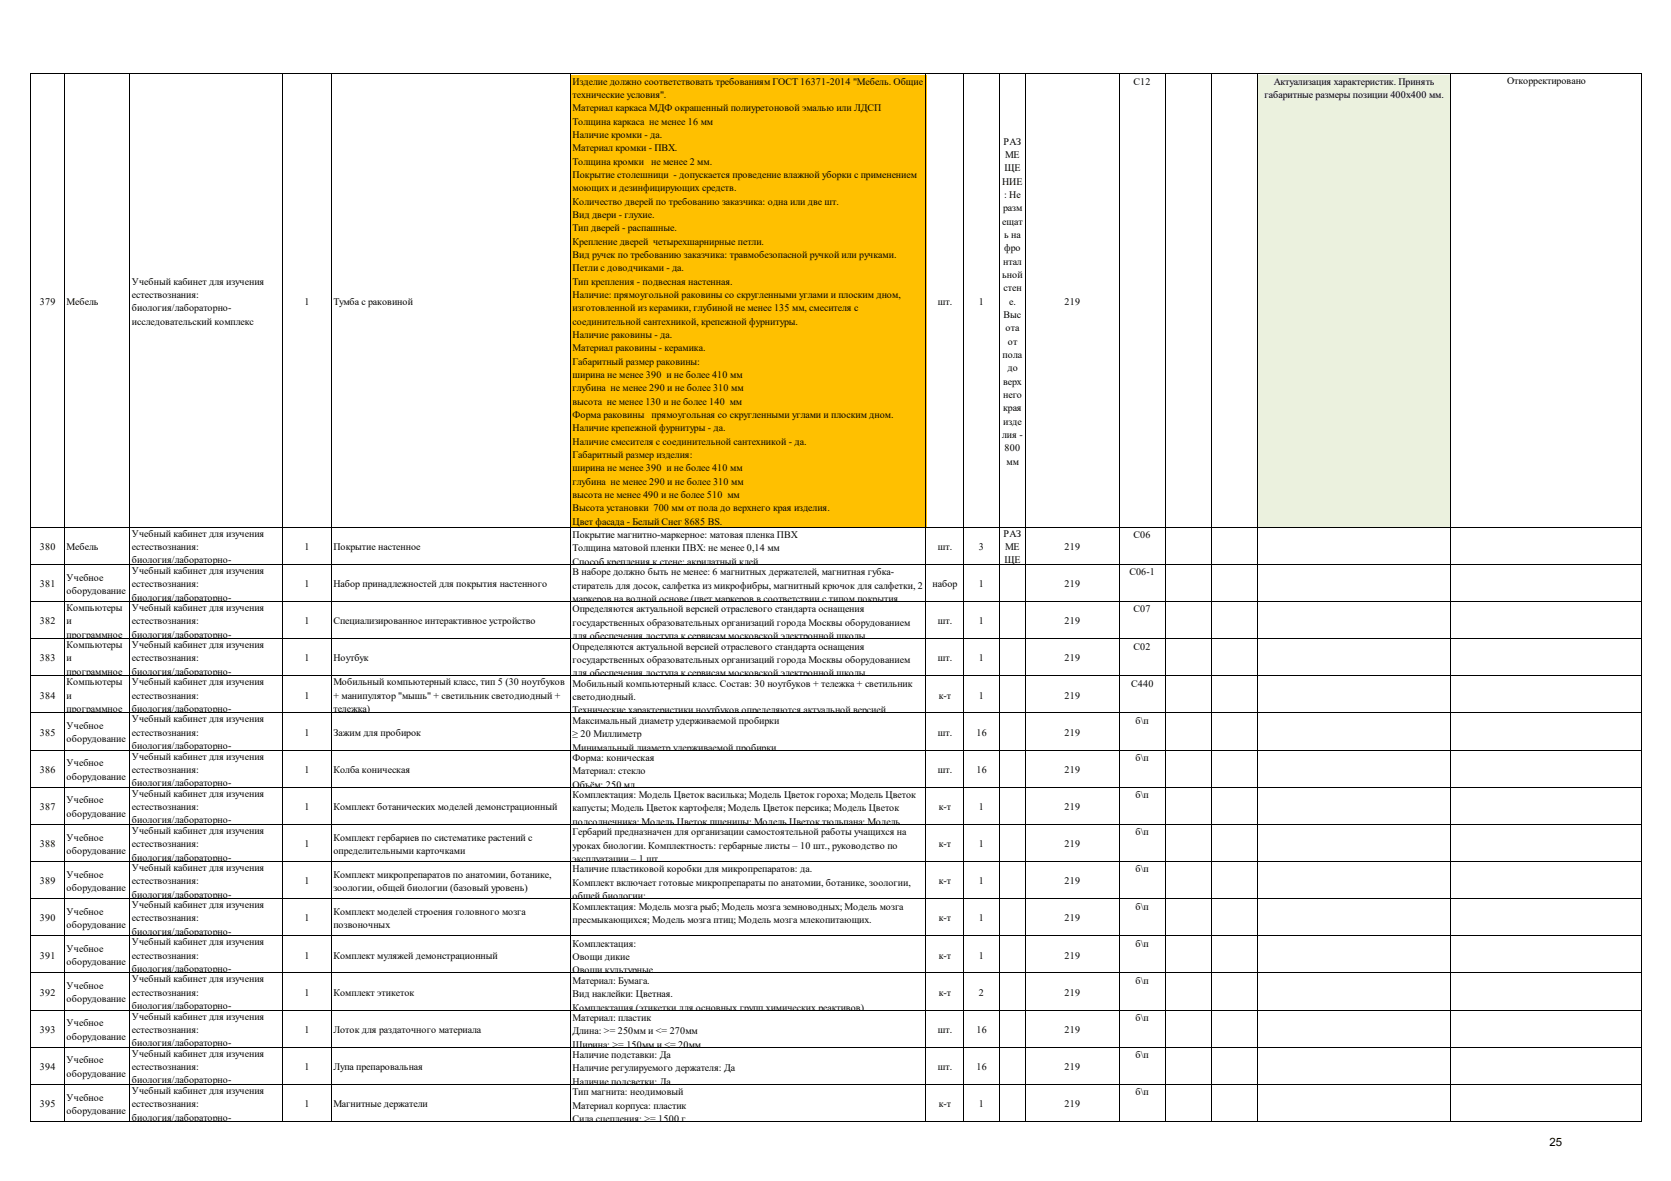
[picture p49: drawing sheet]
<svg xmlns="http://www.w3.org/2000/svg" width="297mm" height="210mm" viewBox="0 0 297 210" stroke-linecap="round" stroke-linejoin="round" font-family="sans-serif">
<defs><g id="words">
<text font-size="2" x="275.4" y="203.8">25</text>
<g font-size="1.8">
<text x="101.8" y="15.1">Изделие должно соответствовать требованиям ГОСТ 16371-2014 &quot;Мебель. Общие</text>
<text x="101.8" y="17.4">технические условия&quot;.</text>
<text x="201.5" y="15.1">С12</text>
<text x="224.8" y="17.4">габаритные размеры позиции 400х400 мм.</text>
<text x="226.4" y="15.1">Актуализация характеристик. Принять</text>
<text x="267.9" y="14.9">Откорректировано</text>
<text x="101.8" y="19.8">Материал каркаса МДФ окрашенный полиуретоновой эмалью или ЛДСП</text>
<text x="101.8" y="22.2">Толщина каркаса не менее 16 мм</text>
<text x="101.8" y="24.6">Наличие кромки - да.</text>
<text x="101.8" y="26.9">Материал кромки - ПВХ.</text>
<text x="101.8" y="29.3">Толщина кромки</text>
<text x="115.7" y="29.3">не менее 2 мм.</text>
<text x="178.4" y="25.7">РАЗ</text>
<text x="178.6" y="28.1">МЕ</text>
<text x="101.8" y="31.7">Покрытие столешници - допускается проведение влажной уборки с применением</text>
<text x="101.8" y="34">моющих и дезинфицирующих средств.</text>
<text x="178.1" y="32.9">НИЕ</text>
<text x="178.5" y="35.2">: Не</text>
<text x="178.6" y="30.5">ЩЕ</text>
<text x="101.8" y="36.4">Количество дверей по требованию заказчика: одна или две шт.</text>
<text x="101.8" y="38.8">Вид двери - глухие.</text>
<text x="101.8" y="41.1">Тип дверей - распашные.</text>
<text x="178.1" y="40">ещат</text>
<text x="178.3" y="37.6">разм</text>
<text x="101.8" y="43.5">Крепление дверей четырехшарнирные петли.</text>
<text x="101.8" y="45.9">Вид ручек по требованию заказчика: травмобезопасной ручкой или ручками.</text>
<text x="178.3" y="47.1">нтал</text>
<text x="178.5" y="42.3">ь на</text>
<text x="178.5" y="44.7">фро</text>
<text x="23.4" y="50.6">Учебный кабинет для изучения</text>
<text x="23.4" y="53">естествознания:</text>
<text x="101.8" y="48.3">Петли с доводчиками - да.</text>
<text x="101.8" y="50.6">Тип крепления - подвесная настенная.</text>
<text x="101.8" y="53">Наличие: прямоугольной раковины со скругленными углами и плоским дном,</text>
<text x="178.1" y="49.4">ьной</text>
<text x="178.4" y="51.8">стен</text>
<text x="7.1" y="54.2">379</text>
<text x="11.8" y="54.2">Мебель</text>
<text x="23.4" y="55.4">биология/лабораторно-</text>
<text x="23.4" y="57.7">исследовательский комплекс</text>
<text x="54.1" y="54.2">1</text>
<text x="59.3" y="54.2">Тумба с раковиной</text>
<text x="101.8" y="55.4">изготовленной из керамики, глубиной не менее 135 мм, смесителя с</text>
<text x="101.8" y="57.7">соединительной сантехникой, крепежной фурнитуры.</text>
<text x="166.7" y="54.2">шт.</text>
<text x="174" y="54.2">1</text>
<text x="178.4" y="56.6">Выс</text>
<text x="178.7" y="58.9">ота</text>
<text x="179.4" y="54.2">е.</text>
<text x="189.2" y="54.2">219</text>
<text x="101.8" y="60.1">Наличие раковины - да.</text>
<text x="101.8" y="62.5">Материал раковины - керамика.</text>
<text x="101.8" y="64.8">Габаритный размер раковины:</text>
<text x="178.2" y="63.7">пола</text>
<text x="179.1" y="61.3">от</text>
<text x="101.8" y="67.2">ширина не менее 390 и не более 410 мм</text>
<text x="101.8" y="69.6">глубина не менее 290 и не более 310 мм</text>
<text x="101.8" y="72">высота не менее 130 и не более 140 мм</text>
<text x="178.3" y="68.4">верх</text>
<text x="178.3" y="70.8">него</text>
<text x="179.1" y="66">до</text>
<text x="101.8" y="74.3">Форма раковины</text>
<text x="101.8" y="76.7">Наличие крепежной фурнитуры - да.</text>
<text x="115.8" y="74.3">прямоугольная со скругленными углами и плоским дном.</text>
<text x="178.1" y="77.9">лия -</text>
<text x="178.3" y="73.2">края</text>
<text x="178.3" y="75.5">изде</text>
<text x="101.8" y="79.1">Наличие смесителя с соединительной сантехникой - да.</text>
<text x="101.8" y="81.4">Габаритный размер изделия:</text>
<text x="101.8" y="83.8">ширина не менее 390 и не более 410 мм</text>
<text x="178.6" y="80.3">800</text>
<text x="178.9" y="82.6">мм</text>
<text x="101.8" y="86.2">глубина не менее 290 и не более 310 мм</text>
<text x="101.8" y="88.5">высота не менее 490 и не более 510 мм</text>
<text x="23.4" y="95.4">Учебный кабинет для изучения</text>
<text x="101.8" y="93.3">Цвет фасада - Белый Снег 8685 BS.</text>
<text x="101.8" y="90.9">Высота установки 700 мм от пола до верхнего края изделия.</text>
<text x="101.8" y="95.7">Покрытие магнитно-маркерное: матовая пленка ПВХ</text>
<text x="178.4" y="95.4">РАЗ</text>
<text x="201.5" y="95.7">С06</text>
<text x="7.1" y="97.8">380</text>
<text x="11.8" y="97.8">Мебель</text>
<text x="23.4" y="97.8">естествознания:</text>
<text x="23.4" y="100.2">биология/лабораторно-</text>
<text x="54.1" y="97.8">1</text>
<text x="59.3" y="97.8">Покрытие настенное</text>
<text x="101.8" y="98">Толщина матовой пленки ПВХ: не менее 0,14 мм</text>
<text x="101.8" y="100.4">Способ крепления к стене: акрилатный клей</text>
<text x="166.7" y="97.8">шт.</text>
<text x="174" y="97.8">3</text>
<text x="178.6" y="100.2">ЩЕ</text>
<text x="178.6" y="97.8">МЕ</text>
<text x="189.2" y="97.8">219</text>
<text x="7.1" y="104.4">381</text>
<text x="11.8" y="103.2">Учебное</text>
<text x="11.8" y="105.6">оборудование</text>
<text x="23.4" y="102">Учебный кабинет для изучения</text>
<text x="23.4" y="104.4">естествознания:</text>
<text x="23.4" y="106.8">биология/лабораторно-</text>
<text x="54.1" y="104.4">1</text>
<text x="59.3" y="104.4">Набор принадлежностей для покрытия настенного</text>
<text x="101.8" y="102.3">В наборе должно быть не менее: 6 магнитных держателей, магнитная губка-</text>
<text x="101.8" y="104.7">стиратель для досок, салфетка из микрофибры, магнитный крючок для салфетки, 2</text>
<text x="101.8" y="107">маркеров на водной основе (цвет маркеров в соответствии с типом покрытия</text>
<text x="165.8" y="104.4">набор</text>
<text x="174" y="104.4">1</text>
<text x="189.2" y="104.4">219</text>
<text x="200.7" y="102.3">С06-1</text>
<text x="7.1" y="111">382</text>
<text x="11.8" y="108.6">Компьютеры</text>
<text x="11.8" y="111">и</text>
<text x="11.8" y="113.4">программное</text>
<text x="23.4" y="108.6">Учебный кабинет для изучения</text>
<text x="23.4" y="111">естествознания:</text>
<text x="23.4" y="113.4">биология/лабораторно-</text>
<text x="54.1" y="111">1</text>
<text x="59.3" y="111">Специализированное интерактивное устройство</text>
<text x="101.8" y="113.6">для обеспечения доступа к сервисам московской электронной школы</text>
<text x="101.8" y="108.9">Определяются актуальной версией отраслевого стандарта оснащения</text>
<text x="101.8" y="111.3">государственных образовательных организаций города Москвы оборудованием</text>
<text x="166.7" y="111">шт.</text>
<text x="174" y="111">1</text>
<text x="189.2" y="111">219</text>
<text x="201.5" y="108.9">С07</text>
<text x="7.1" y="117.6">383</text>
<text x="11.8" y="115.2">Компьютеры</text>
<text x="11.8" y="117.6">и</text>
<text x="11.8" y="120">программное</text>
<text x="23.4" y="115.2">Учебный кабинет для изучения</text>
<text x="23.4" y="117.6">естествознания:</text>
<text x="23.4" y="120">биология/лабораторно-</text>
<text x="54.1" y="117.6">1</text>
<text x="59.3" y="117.6">Ноутбук</text>
<text x="101.8" y="115.5">Определяются актуальной версией отраслевого стандарта оснащения</text>
<text x="101.8" y="117.9">государственных образовательных организаций города Москвы оборудованием</text>
<text x="166.7" y="117.6">шт.</text>
<text x="174" y="117.6">1</text>
<text x="189.2" y="117.6">219</text>
<text x="201.5" y="115.5">С02</text>
<text x="7.1" y="124.2">384</text>
<text x="11.8" y="121.8">Компьютеры</text>
<text x="11.8" y="124.2">и</text>
<text x="23.4" y="121.8">Учебный кабинет для изучения</text>
<text x="23.4" y="124.2">естествознания:</text>
<text x="54.1" y="124.2">1</text>
<text x="59.3" y="121.8">Мобильный компьютерный класс, тип 5 (30 ноутбуков</text>
<text x="59.3" y="124.2">+ манипулятор &quot;мышь&quot; + светильник светодиодный +</text>
<text x="101.8" y="120.2">для обеспечения доступа к сервисам московской электронной школы</text>
<text x="101.8" y="122.1">Мобильный компьютерный класс. Состав: 30 ноутбуков + тележка + светильник</text>
<text x="101.8" y="124.5">светодиодный.</text>
<text x="166.9" y="124.2">к-т</text>
<text x="174" y="124.2">1</text>
<text x="189.2" y="124.2">219</text>
<text x="201.1" y="122.1">С440</text>
<text x="7.1" y="130.8">385</text>
<text x="11.8" y="126.6">программное</text>
<text x="11.8" y="129.6">Учебное</text>
<text x="11.8" y="132">оборудование</text>
<text x="23.4" y="126.6">биология/лабораторно-</text>
<text x="23.4" y="128.4">Учебный кабинет для изучения</text>
<text x="23.4" y="130.8">естествознания:</text>
<text x="54.1" y="130.8">1</text>
<text x="59.3" y="126.6">тележка)</text>
<text x="59.3" y="130.8">Зажим для пробирок</text>
<text x="101.8" y="126.8">Технические характеристики ноутбуков определяются актуальной версией</text>
<text x="101.8" y="128.7">Максимальный диаметр удерживаемой пробирки</text>
<text x="101.8" y="131.1">≥ 20 Миллиметр</text>
<text x="166.7" y="130.8">шт.</text>
<text x="173.6" y="130.8">16</text>
<text x="189.2" y="130.8">219</text>
<text x="201.8" y="128.7">б\п</text>
<text x="7.1" y="137.4">386</text>
<text x="11.8" y="136.2">Учебное</text>
<text x="23.4" y="133.2">биология/лабораторно-</text>
<text x="23.4" y="135">Учебный кабинет для изучения</text>
<text x="23.4" y="137.4">естествознания:</text>
<text x="54.1" y="137.4">1</text>
<text x="59.3" y="137.4">Колба коническая</text>
<text x="101.8" y="133.4">Минимальный диаметр удерживаемой пробирки</text>
<text x="101.8" y="135.3">Форма: коническая</text>
<text x="101.8" y="137.7">Материал: стекло</text>
<text x="166.7" y="137.4">шт.</text>
<text x="173.6" y="137.4">16</text>
<text x="189.2" y="137.4">219</text>
<text x="201.8" y="135.3">б\п</text>
<text x="11.8" y="138.6">оборудование</text>
<text x="11.8" y="142.8">Учебное</text>
<text x="23.4" y="139.8">биология/лабораторно-</text>
<text x="23.4" y="141.7">Учебный кабинет для изучения</text>
<text x="101.8" y="140">Объём: 250 мл</text>
<text x="101.8" y="141.9">Комплектация: Модель Цветок василька; Модель Цветок гороха; Модель Цветок</text>
<text x="201.8" y="141.9">б\п</text>
<text x="7.1" y="144">387</text>
<text x="11.8" y="145.2">оборудование</text>
<text x="11.8" y="149.4">Учебное</text>
<text x="23.4" y="144">естествознания:</text>
<text x="23.4" y="146.4">биология/лабораторно-</text>
<text x="23.4" y="148.3">Учебный кабинет для изучения</text>
<text x="54.1" y="144">1</text>
<text x="59.3" y="149.4">Комплект гербариев по систематике растений с</text>
<text x="59.3" y="144">Комплект ботанических моделей демонстрационный</text>
<text x="101.8" y="144.3">капусты; Модель Цветок картофеля; Модель Цветок персика; Модель Цветок</text>
<text x="101.8" y="146.6">подсолнечника; Модель Цветок пшеницы; Модель Цветок тюльпана; Модель</text>
<text x="101.8" y="148.5">Гербарий предназначен для организации самостоятельной работы учащихся на</text>
<text x="166.9" y="144">к-т</text>
<text x="174" y="144">1</text>
<text x="189.2" y="144">219</text>
<text x="201.8" y="148.5">б\п</text>
<text x="7.1" y="150.6">388</text>
<text x="11.8" y="151.8">оборудование</text>
<text x="23.4" y="150.6">естествознания:</text>
<text x="23.4" y="153">биология/лабораторно-</text>
<text x="23.4" y="154.9">Учебный кабинет для изучения</text>
<text x="54.1" y="150.6">1</text>
<text x="59.3" y="151.8">определительными карточками</text>
<text x="101.8" y="150.9">уроках биологии. Комплектность: гербарные листы – 10 шт., руководство по</text>
<text x="101.8" y="153.3">эксплуатации – 1 шт</text>
<text x="101.8" y="155.1">Наличие пластиковой коробки для микропрепаратов: да.</text>
<text x="166.9" y="150.6">к-т</text>
<text x="174" y="150.6">1</text>
<text x="189.2" y="150.6">219</text>
<text x="201.8" y="155.1">б\п</text>
<text x="7.1" y="157.2">389</text>
<text x="11.8" y="156">Учебное</text>
<text x="11.8" y="158.4">оборудование</text>
<text x="23.4" y="157.2">естествознания:</text>
<text x="23.4" y="159.6">биология/лабораторно-</text>
<text x="23.4" y="161.5">Учебный кабинет для изучения</text>
<text x="54.1" y="157.2">1</text>
<text x="59.3" y="156">Комплект микропрепаратов по анатомии, ботанике,</text>
<text x="59.3" y="158.4">зоологии, общей биологии (базовый уровень)</text>
<text x="101.8" y="157.5">Комплект включает готовые микропрепараты по анатомии, ботанике, зоологии,</text>
<text x="101.8" y="159.9">общей биологии:</text>
<text x="101.8" y="161.7">Комплектация: Модель мозга рыб; Модель мозга земноводных; Модель мозга</text>
<text x="166.9" y="157.2">к-т</text>
<text x="174" y="157.2">1</text>
<text x="189.2" y="157.2">219</text>
<text x="201.8" y="161.7">б\п</text>
<text x="7.1" y="163.8">390</text>
<text x="11.8" y="162.6">Учебное</text>
<text x="11.8" y="165">оборудование</text>
<text x="23.4" y="163.8">естествознания:</text>
<text x="23.4" y="166.2">биология/лабораторно-</text>
<text x="54.1" y="163.8">1</text>
<text x="59.3" y="162.6">Комплект моделей строения головного мозга</text>
<text x="59.3" y="165">позвоночных</text>
<text x="101.8" y="164.1">пресмыкающихся; Модель мозга птиц; Модель мозга млекопитающих.</text>
<text x="166.9" y="163.8">к-т</text>
<text x="174" y="163.8">1</text>
<text x="189.2" y="163.8">219</text>
<text x="7.1" y="170.4">391</text>
<text x="11.8" y="169.3">Учебное</text>
<text x="11.8" y="171.6">оборудование</text>
<text x="23.4" y="168.1">Учебный кабинет для изучения</text>
<text x="23.4" y="170.4">естествознания:</text>
<text x="23.4" y="172.8">биология/лабораторно-</text>
<text x="54.1" y="170.4">1</text>
<text x="59.3" y="170.4">Комплект муляжей демонстрационный</text>
<text x="101.8" y="173.1">Овощи культурные</text>
<text x="101.8" y="168.3">Комплектация:</text>
<text x="101.8" y="170.7">Овощи дикие</text>
<text x="166.9" y="170.4">к-т</text>
<text x="174" y="170.4">1</text>
<text x="189.2" y="170.4">219</text>
<text x="201.8" y="168.3">б\п</text>
<text x="7.1" y="177">392</text>
<text x="11.8" y="175.9">Учебное</text>
<text x="11.8" y="178.2">оборудование</text>
<text x="23.4" y="174.7">Учебный кабинет для изучения</text>
<text x="23.4" y="177">естествознания:</text>
<text x="23.4" y="179.4">биология/лабораторно-</text>
<text x="54.1" y="177">1</text>
<text x="59.3" y="177">Комплект этикеток</text>
<text x="101.8" y="179.7">Комплектация (этикетки для основных групп химических реактивов)</text>
<text x="101.8" y="174.9">Материал: Бумага.</text>
<text x="101.8" y="177.3">Вид наклейки: Цветная.</text>
<text x="166.9" y="177">к-т</text>
<text x="174" y="177">2</text>
<text x="189.2" y="177">219</text>
<text x="201.8" y="174.9">б\п</text>
<text x="7.1" y="183.6">393</text>
<text x="11.8" y="182.5">Учебное</text>
<text x="11.8" y="184.8">оборудование</text>
<text x="23.4" y="181.3">Учебный кабинет для изучения</text>
<text x="23.4" y="183.6">естествознания:</text>
<text x="54.1" y="183.6">1</text>
<text x="59.3" y="183.6">Лоток для раздаточного материала</text>
<text x="101.8" y="181.5">Материал: пластик</text>
<text x="101.8" y="183.9">Длина: &gt;= 250мм и &lt;= 270мм</text>
<text x="166.7" y="183.6">шт.</text>
<text x="173.6" y="183.6">16</text>
<text x="189.2" y="183.6">219</text>
<text x="201.8" y="181.5">б\п</text>
<text x="7.1" y="190.3">394</text>
<text x="11.8" y="189.1">Учебное</text>
<text x="11.8" y="191.4">оборудование</text>
<text x="23.4" y="186">биология/лабораторно-</text>
<text x="23.4" y="187.9">Учебный кабинет для изучения</text>
<text x="23.4" y="190.3">естествознания:</text>
<text x="54.1" y="190.3">1</text>
<text x="59.3" y="190.3">Лупа препаровальная</text>
<text x="101.8" y="186.3">Ширина: &gt;= 150мм и &lt;= 20мм</text>
<text x="101.8" y="188.1">Наличие подставки: Да</text>
<text x="101.8" y="190.5">Наличие регулируемого держателя: Да</text>
<text x="166.7" y="190.3">шт.</text>
<text x="173.6" y="190.3">16</text>
<text x="189.2" y="190.3">219</text>
<text x="201.8" y="188.1">б\п</text>
<text x="7.1" y="196.9">395</text>
<text x="11.8" y="195.7">Учебное</text>
<text x="23.4" y="192.6">биология/лабораторно-</text>
<text x="23.4" y="194.5">Учебный кабинет для изучения</text>
<text x="23.4" y="196.9">естествознания:</text>
<text x="54.1" y="196.9">1</text>
<text x="59.3" y="196.9">Магнитные держатели</text>
<text x="101.8" y="192.9">Наличие подсветки: Да</text>
<text x="101.8" y="194.7">Тип магнита: неодимовый</text>
<text x="101.8" y="197.1">Материал корпуса: пластик</text>
<text x="166.9" y="196.9">к-т</text>
<text x="174" y="196.9">1</text>
<text x="189.2" y="196.9">219</text>
<text x="201.8" y="194.7">б\п</text>
<text x="11.8" y="198">оборудование</text>
<text x="23.4" y="199.2">биология/лабораторно-</text>
<text x="101.8" y="199.5">Сила сцепления: &gt;= 1500 г</text>
</g>
</g></defs>
<path d="M101.3 13.3h63.4v80.5h-63.4z" fill="#ffc000"/>
<path d="M223.5 13.3h34.4v80.5h-34.4z" fill="#ebf1de"/>
<g fill="none" stroke="#000" stroke-width=".18">
<path d="M5.5 13v186.5M5.6 13.1h286.2M11.4 13.2v186.3M23 13.2v186.3M50.3 13.2v186.3M58.8 13.2v186.3M101.3 13.2v186.3M164.6 13.2v186.3M171.3 13.2v186.3M177.6 13.2v186.3M182.2 13.2v186.3M199 13.2v186.3"/>
<path d="M207.1 13.2v186.3M215.3 13.2v186.3M223.5 13.2v186.3M257.8 13.2v186.3M291.8 13.2v186.3M5.6 93.7h286.2M5.6 100.3h286.2M5.6 106.9h286.2M5.6 113.5h286.2M5.6 120.1h286.2M5.6 126.8h286.2M5.6 133.4h286.2"/>
<path d="M5.6 140h286.2M5.6 146.6h286.2M5.6 153.2h286.2M5.6 159.8h286.2M5.6 166.4h286.2M5.6 173h286.2M5.6 179.6h286.2M5.6 186.2h286.2M5.6 192.8h286.2M5.6 199.4h286.2"/>
</g>
<use href="#words"/>
</svg>
